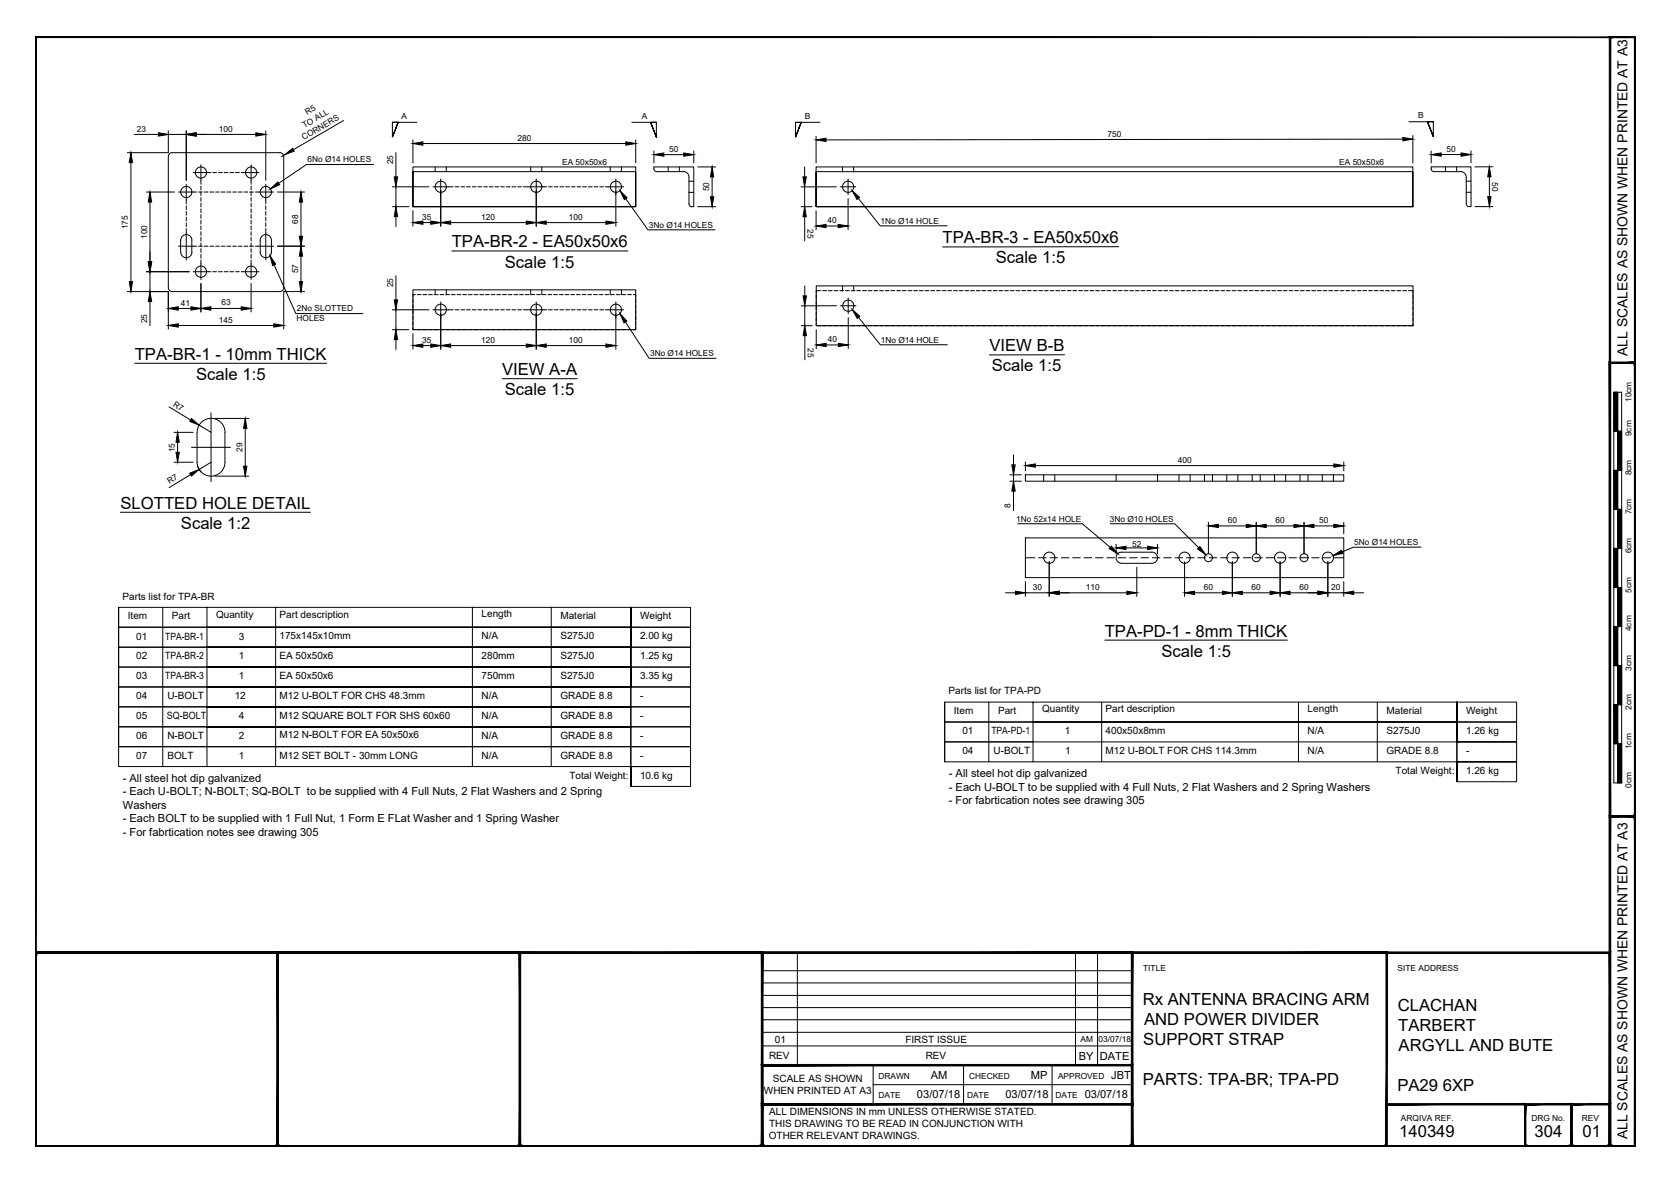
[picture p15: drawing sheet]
<svg xmlns="http://www.w3.org/2000/svg" width="420mm" height="297mm" viewBox="0 0 420 297" stroke-linecap="round" stroke-linejoin="round" font-family="sans-serif">
<defs><g id="words">
<g font-size="4.2">
<text x="113.5" y="62.2">TPA-BR-2 - EA50x50x6</text>
<text x="236.9" y="61.2">TPA-BR-3 - EA50x50x6</text>
<text x="126.9" y="67.2">Scale 1:5</text>
<text x="250.2" y="66.2">Scale 1:5</text>
<text x="248.6" y="88.3">VIEW B-B</text>
<text x="33.9" y="90.4">TPA-BR-1 - 10mm THICK</text>
<text x="49.3" y="95.5">Scale 1:5</text>
<text x="126.2" y="94.3">VIEW A-A</text>
<text x="249.2" y="93.3">Scale 1:5</text>
<text x="126.9" y="99.3">Scale 1:5</text>
<text x="30.3" y="127.8">SLOTTED HOLE DETAIL</text>
<text x="45.5" y="132.9">Scale 1:2</text>
<text x="277.6" y="160">TPA-PD-1 - 8mm THICK</text>
<text x="291.9" y="165">Scale 1:5</text>
<text x="287.2" y="252.5">Rx ANTENNA BRACING ARM</text>
<text x="287.5" y="257.5">AND POWER DIVIDER</text>
<text x="351.2" y="254">CLACHAN</text>
<text x="287.3" y="262.6">SUPPORT STRAP</text>
<text x="351.4" y="259">TARBERT</text>
<text x="351.5" y="264.1">ARGYLL AND BUTE</text>
<text x="287.2" y="272.6">PARTS: TPA-BR; TPA-PD</text>
<text x="351.1" y="274.1">PA29 6XP</text>
<text x="351.6" y="285.7">140349</text>
<text x="385.6" y="285.7">304</text>
<text x="397.7" y="285.7">01</text>
</g>
<g font-size="3.5">
<text x="409" y="89.4" transform="rotate(-90 409 89.4)">ALL SCALES AS SHOWN WHEN PRINTED AT A3</text>
<text x="409" y="286.3" transform="rotate(-90 409 286.3)">ALL SCALES AS SHOWN WHEN PRINTED AT A3</text>
</g>
<g font-size="2.8">
<text x="30.8" y="196.5">- All steel hot dip galvanized</text>
<text x="238.4" y="195.3">- All steel hot dip galvanized</text>
<text x="30.8" y="199.9">- Each U-BOLT; N-BOLT; SQ-BOLT to be supplied with 4 Full Nuts, 2 Flat Washers and 2 Spring</text>
<text x="30.9" y="203.2">Washers</text>
<text x="238.4" y="198.7">- Each U-BOLT to be supplied with 4 Full Nuts, 2 Flat Washers and 2 Spring Washers</text>
<text x="238.4" y="202.1">- For fabrtication notes see drawing 305</text>
<text x="30.8" y="206.6">- Each BOLT to be supplied with 1 Full Nut, 1 Form E FLat Washer and 1 Spring Washer</text>
<text x="30.8" y="210">- For fabrtication notes see drawing 305</text>
<text x="271.1" y="266.3">BY</text>
<text x="276.4" y="266.3">DATE</text>
<text x="233.9" y="271.1">AM</text>
<text x="259" y="271.1">MP</text>
<text x="279.3" y="271.1">JBT</text>
<text x="230.4" y="276">03/07/18</text>
<text x="252.7" y="276">03/07/18</text>
<text x="272.6" y="276">03/07/18</text>
</g>
<g font-size="2.5">
<text x="30.8" y="150.7">Parts list for TPA-BR</text>
<text x="32.1" y="155.7">Item</text>
<text x="43.2" y="155.7">Part</text>
<text x="54.3" y="155.2">Quantity</text>
<text x="70.2" y="155.2">Part description</text>
<text x="121" y="155.2">Length</text>
<text x="140.8" y="155.7">Material</text>
<text x="160.8" y="155.7">Weight</text>
<text x="34.3" y="160.7">01</text>
<text x="41.5" y="160.7">TPA-BR-1</text>
<text x="60" y="160.7">3</text>
<text x="70.2" y="160.7">175x145x10mm</text>
<text x="121" y="160.7">N/A</text>
<text x="140.8" y="160.7">S275J0</text>
<text x="160.8" y="160.7">2.00 kg</text>
<text x="34.3" y="165.7">02</text>
<text x="41.5" y="165.7">TPA-BR-2</text>
<text x="60" y="165.7">1</text>
<text x="70.2" y="165.7">EA 50x50x6</text>
<text x="121" y="165.7">280mm</text>
<text x="140.8" y="165.7">S275J0</text>
<text x="160.8" y="165.7">1.25 kg</text>
<text x="34.3" y="170.7">03</text>
<text x="41.5" y="170.7">TPA-BR-3</text>
<text x="60" y="170.7">1</text>
<text x="70.2" y="170.7">EA 50x50x6</text>
<text x="121" y="170.7">750mm</text>
<text x="140.8" y="170.7">S275J0</text>
<text x="160.8" y="170.7">3.35 kg</text>
<text x="34.3" y="175.7">04</text>
<text x="42.1" y="175.7">U-BOLT</text>
<text x="59" y="175.7">12</text>
<text x="70.2" y="175.6">M12 U-BOLT FOR CHS 48.3mm</text>
<text x="121" y="175.7">N/A</text>
<text x="140.8" y="175.7">GRADE 8.8</text>
<text x="160.8" y="175.7">-</text>
<text x="238.4" y="174.5">Parts list for TPA-PD</text>
<text x="239.7" y="179.5">Item</text>
<text x="250.8" y="179.5">Part</text>
<text x="261.9" y="179">Quantity</text>
<text x="277.8" y="179">Part description</text>
<text x="328.6" y="179">Length</text>
<text x="348.4" y="179.5">Material</text>
<text x="368.4" y="179.5">Weight</text>
<text x="34.3" y="180.7">05</text>
<text x="34.3" y="185.7">06</text>
<text x="41.9" y="180.7">SQ-BOLT</text>
<text x="42.1" y="185.7">N-BOLT</text>
<text x="60" y="180.7">4</text>
<text x="60" y="185.7">2</text>
<text x="70.2" y="180.6">M12 SQUARE BOLT FOR SHS 60x60</text>
<text x="70.2" y="185.6">M12 N-BOLT FOR EA 50x50x6</text>
<text x="121" y="180.7">N/A</text>
<text x="121" y="185.7">N/A</text>
<text x="140.8" y="180.7">GRADE 8.8</text>
<text x="140.8" y="185.7">GRADE 8.8</text>
<text x="160.8" y="185.7">-</text>
<text x="160.8" y="180.7">-</text>
<text x="241.8" y="184.5">01</text>
<text x="249.1" y="184.5">TPA-PD-1</text>
<text x="267.6" y="184.5">1</text>
<text x="277.8" y="184.5">400x50x8mm</text>
<text x="328.6" y="184.5">N/A</text>
<text x="348.4" y="184.5">S275J0</text>
<text x="368.4" y="184.5">1.26 kg</text>
<text x="34.3" y="190.7">07</text>
<text x="42.1" y="190.7">BOLT</text>
<text x="60" y="190.7">1</text>
<text x="70.2" y="190.7">M12 SET BOLT - 30mm LONG</text>
<text x="121" y="190.7">N/A</text>
<text x="140.8" y="190.7">GRADE 8.8</text>
<text x="160.8" y="190.7">-</text>
<text x="241.8" y="189.5">04</text>
<text x="249.6" y="189.5">U-BOLT</text>
<text x="267.6" y="189.5">1</text>
<text x="277.8" y="189.4">M12 U-BOLT FOR CHS 114.3mm</text>
<text x="328.6" y="189.5">N/A</text>
<text x="348.4" y="189.5">GRADE 8.8</text>
<text x="368.4" y="189.5">-</text>
<text x="143.1" y="195.7">Total Weight:</text>
<text x="160.8" y="195.7">10.6 kg</text>
<text x="350.7" y="194.5">Total Weight:</text>
<text x="368.4" y="194.5">1.26 kg</text>
<text x="194.7" y="262">01</text>
<text x="227.5" y="262">FIRST ISSUE</text>
<text x="193.3" y="266.2">REV</text>
<text x="232.6" y="266.2">REV</text>
<text x="192" y="275">WHEN PRINTED AT A3</text>
<text x="194.2" y="272">SCALE AS SHOWN</text>
<text x="193.3" y="280.3">ALL DIMENSIONS IN mm UNLESS OTHERWISE STATED.</text>
<text x="193.2" y="286.3">OTHER RELEVANT DRAWINGS.</text>
<text x="193.3" y="283.3">THIS DRAWING TO BE READ IN CONJUNCTION WITH</text>
</g>
<g font-size="2.1">
<text x="77.2" y="28.9" transform="rotate(-30 77.2 28.9)">R5</text>
<text x="100.9" y="29.8">A</text>
<text x="161.3" y="29.8">A</text>
<text x="202.3" y="29.8">B</text>
<text x="356.3" y="29.7" transform="rotate(-1 356.3 29.7)">B</text>
<text x="34.4" y="33.1">23</text>
<text x="55" y="33.1">100</text>
<text x="76.4" y="35.2" transform="rotate(-30 76.4 35.2)">CORNERS</text>
<text x="76.5" y="32.2" transform="rotate(-30 76.5 32.2)">TO ALL</text>
<text x="130" y="35.3">280</text>
<text x="278.3" y="34.3">750</text>
<text x="77.3" y="40.8">6No Ø14 HOLES</text>
<text x="98.8" y="41.3" transform="rotate(-90 98.8 41.3)">25</text>
<text x="141.3" y="41.4">EA 50x50x6</text>
<text x="168.2" y="38.1">50</text>
<text x="336.5" y="41.4">EA 50x50x6</text>
<text x="363.5" y="38.1">50</text>
<text x="375" y="45.8" transform="rotate(90 375 45.8)">50</text>
<text x="178.2" y="48.1" transform="rotate(-90 178.2 48.1)">50</text>
<text x="32.2" y="57.6" transform="rotate(-90 32.2 57.6)">175</text>
<text x="74.9" y="56.2" transform="rotate(-90 74.9 56.2)">68</text>
<text x="106.1" y="55.2">35</text>
<text x="121" y="55.2">120</text>
<text x="142.9" y="55.2">100</text>
<text x="163.1" y="57.3">3No Ø14 HOLES</text>
<text x="202.9" y="57.6" transform="rotate(89 202.9 57.6)">25</text>
<text x="208" y="56.1">40</text>
<text x="221.3" y="56.2">1No Ø14 HOLE</text>
<text x="36.9" y="60.1" transform="rotate(-90 36.9 60.1)">100</text>
<text x="74.9" y="68.7" transform="rotate(-90 74.9 68.7)">57</text>
<text x="45.4" y="76.8">41</text>
<text x="55.6" y="76.8">63</text>
<text x="98.8" y="72.2" transform="rotate(-90 98.8 72.2)">25</text>
<text x="36.9" y="81.2" transform="rotate(-90 36.9 81.2)">25</text>
<text x="55" y="81.1">145</text>
<text x="74.5" y="80.8">HOLES</text>
<text x="74.6" y="78.3">2No SLOTTED</text>
<text x="106.1" y="86.1">35</text>
<text x="121" y="86.1">120</text>
<text x="142.9" y="86.1">100</text>
<text x="163.4" y="89.5">3No Ø14 HOLES</text>
<text x="203" y="87.5" transform="rotate(90 203 87.5)">25</text>
<text x="208" y="86">40</text>
<text x="221.3" y="86.1">1No Ø14 HOLE</text>
<text x="43.3" y="101.9" transform="rotate(31 43.3 101.9)">R7</text>
<text x="409.9" y="101" transform="rotate(-90 409.9 101)">10cm</text>
<text x="43.9" y="113.6" transform="rotate(-90 43.9 113.6)">15</text>
<text x="60.9" y="113.6" transform="rotate(-90 60.9 113.6)">29</text>
<text x="409.9" y="109.6" transform="rotate(-90 409.9 109.6)">9cm</text>
<text x="296" y="116.3">400</text>
<text x="409.9" y="119.5" transform="rotate(-90 409.9 119.5)">8cm</text>
<text x="42.6" y="121.7" transform="rotate(-31 42.6 121.7)">R7</text>
<text x="253.9" y="127.7" transform="rotate(-90 253.9 127.7)">8</text>
<text x="255.3" y="131.1">1No 52x14 HOLE</text>
<text x="278.9" y="131.1">3No Ø10 HOLES</text>
<text x="308.5" y="131.4">60</text>
<text x="320.5" y="131.4">60</text>
<text x="331.5" y="131.4">50</text>
<text x="409.9" y="129.3" transform="rotate(-90 409.9 129.3)">7cm</text>
<text x="284.5" y="137.5">52</text>
<text x="340.3" y="137">5No Ø14 HOLES</text>
<text x="409.9" y="139.1" transform="rotate(-90 409.9 139.1)">6cm</text>
<text x="259.5" y="148.3">30</text>
<text x="272.8" y="148.3">110</text>
<text x="302.5" y="148.3">60</text>
<text x="314.5" y="148.3">60</text>
<text x="326.5" y="148.3">60</text>
<text x="334.5" y="148.3">20</text>
<text x="409.9" y="148.9" transform="rotate(-90 409.9 148.9)">5cm</text>
<text x="409.9" y="158.6" transform="rotate(-90 409.9 158.6)">4cm</text>
<text x="409.9" y="168.6" transform="rotate(-90 409.9 168.6)">3cm</text>
<text x="409.9" y="178.3" transform="rotate(-90 409.9 178.3)">2cm</text>
<text x="409.9" y="188.3" transform="rotate(-90 409.9 188.3)">1cm</text>
<text x="409.9" y="198" transform="rotate(-90 409.9 198)">0cm</text>
<text x="287.3" y="243.9">TITLE</text>
<text x="351.2" y="243.9">SITE ADDRESS</text>
<text x="271.5" y="261.9">AM</text>
<text x="276.1" y="261.9">03/07/18</text>
<text x="220.8" y="271.1">DRAWN</text>
<text x="243.5" y="271.1">CHECKED</text>
<text x="265.9" y="271.1">APPROVED</text>
<text x="220.8" y="276">DATE</text>
<text x="243" y="276">DATE</text>
<text x="265.2" y="276">DATE</text>
<text x="352.1" y="281.6">ARQIVA REF.</text>
<text x="384.8" y="281.6">DRG No.</text>
<text x="397.5" y="281.6">REV</text>
</g>
</g></defs>
<g fill="none" stroke="#000" stroke-width=".25">
<path d="M33.7 33.8h6.1M42.3 32.9v5.5h-10.3M42.3 33.8h4.5M46.8 32.9v12.4M49.3 33.8h15M66.8 32.9v12.4M71.6 38.9l-.9 .5M86.3 30.3l-12.6 7.3M98.6 30.7h1.5l-1.5 3.8 1.5-3.8-1.5 3.8v-3.8h6.2M99.5 38.4v6.1M103.8 35.2v5.7M106.3 36.1h51"/>
<path d="M158.8 30.7h6.1v3.8l-1.4-3.8 1.4 3.8-1.4-3.8h1.4M159.8 35.2v5.7M164.3 38v2.9M166.8 38.9h5M174.3 38v2.9M205.1 34.2v6.7M206.1 30.7l-6.2 .1v3.7l1.4-3.8-1.4 3.8 1.4-3.8-1.4 .1M352.5 35l-144.9 .2M355 34.1v6.8M359.6 38v2.9M360.2 30.6h-1.5l1.5 3.7-1.5-3.7 1.5 3.7v-3.7h-6.2M362.1 38.8h5"/>
<path d="M369.6 37.9v3M32.9 40.9v29.9M36.8 48.3h7M37.7 50.8v15M44.8 48.3h4.6M46.8 46.3v4.9M46.8 51.7v1M46.8 53.1v1M46.8 54.6v.9M46.8 56v.9M46.8 57.4v7.9M48.5 43.4h4.5"/>
<path d="M49.9 48.3h.9M50.5 41.4v4.9M50.5 46.8v.9M50.5 48.2v.9M50.5 49.6v1M50.5 51.1v.9M50.5 52.5v.9M50.5 53.9v1M50.5 55.4v.9M50.5 56.8v.9M50.5 58.2v1M50.5 59.6v1"/>
<path d="M51.3 48.3h1M52.8 48.3h.9M53.5 43.4h.9M54.2 48.3h.9M54.9 43.4h.9M55.6 48.3h1M56.3 43.4h1M57 48.3h1M57.7 43.4h1M58.5 48.3h.9M59.2 43.4h.9M59.9 48.3h.9"/>
<path d="M60.6 43.4h4.5M61.3 48.3h1M62.7 48.3h1M63.1 41.4v4.9M63.1 46.8v.9M63.1 48.2v.9M63.1 49.6v1M63.1 51.1v.9M63.1 52.5v.9M63.1 53.9v1M63.1 55.4v.9M63.1 56.8v.9"/>
<path d="M63.1 58.2v1M63.1 59.6v1M64.2 48.3h4.6M66 59.2a1.41 1.41 0 0 1 1.4-.1 1.41 1.41 0 0 1 .8 1.3v3a1.41 1.41 0 0 1-1.4 1.4 1.41 1.41 0 0 1-1.4-1.4v-3l.1-.5zM66.8 46.3v4.9M66.8 51.7v1M66.8 53.1v1M66.8 54.6v.9M66.8 56v.9M66.8 57.4v7.9M69.8 48.3h6.7M75.6 50.8v8.6"/>
<path d="M93.9 41.3h-16.9l-7 4.8M98.6 46.9h9.2M98.6 51.9h4.2M99.5 46.9v5M99.5 54.4v2.5M103.8 42h56v9.9h-56h56v-8.8h-56v8.8zM103.8 52.9v4M106.3 55.9h2M108.8 46.9h5.1M109.4 42v1.1M110.8 45v11.9M112.1 42v1.1"/>
<path d="M113.2 55.9h19.1M114.4 46.9h.9M115.8 46.9h1M117.2 46.9h1M118.7 46.9h.9M120.1 46.9h.9M121.5 46.9h1M122.9 46.9h1M124.4 46.9h.9M125.8 46.9h1M127.2 46.9h1M128.7 46.9h.9"/>
<path d="M130.1 46.9h.9M131.5 46.9h1.2M132.8 46.9h4.6M133.4 42v1.1M134.8 45v11.9M136.2 42v1.1M137.3 55.9h15M137.8 46.9h1M139.3 46.9h.9M140.7 46.9h1M142.1 46.9h1M143.6 46.9h.9"/>
<path d="M145 46.9h1M146.4 46.9h1M147.9 46.9h.9M149.3 46.9h.9M150.7 46.9h1M152.1 46.9h4.6M153.4 42v1.1M154.8 45v11.9M156.2 42v1.1M157.2 49.9l5.6 7.9h16.9M164.3 42.4a.71 .71 0 0 0 .7 .7h6.7M164.3 42.4v-.4h10v9.9a.89 .89 0 0 1-1.2-.7l.1-6.7a1.41 1.41 0 0 0-1.5-1.4"/>
<path d="M167.9 42v1.2M170.7 42v1.1M173.1 48.3h1.2M173.1 45.6h1.2M175.3 51.9h4.5M175.3 42h4.5M179 44.5v4.9M201.3 51.9h2.8M202.2 42v2.5M202.2 47v4.9M202.2 54.5v6M205.1 42h149.9v9.9v-8.8h-149.9v8.8h149.9h-149.9z"/>
<path d="M205.1 53v4.7M207.6 56.8h3M210.1 46.9l-8.8 .1M211.1 46.9h4M211.7 42v1.2M213.1 45v3.9M213.1 49.9v7.8M214.5 42v1.2M215.7 49.8l5.5 7 16.8-.1M359.6 42.4a.71 .71 0 0 0 .8 .7h6.6M359.6 42.4v-.5h10l.1 10a.89 .89 0 0 1-1.2-.7v-6.7a1.41 1.41 0 0 0-1.5-1.4M363.2 41.9v1.2"/>
<path d="M366 41.9v1.2M368.4 48.3h1.2M368.4 45.5h1.2M370.7 51.9h4.5M374.3 44.4v5M375.2 41.9h-4.6M32 73.3h10.3v9.4M36.8 68.3h10.7M37.7 68.3v5M37.7 75.8v6.1M42.3 72.3v-32.9a.97 .97 0 0 1 1-1h27a1.01 1.01 0 0 1 1 1v32.9M42.3 72.3a1.01 1.01 0 0 0 1 1h27a1.01 1.01 0 0 0 1-1"/>
<path d="M44.8 77.5h3.2M44.8 61.9h4.6M45.4 60.4v3M45.4 60.4a1.41 1.41 0 0 1 1.4-1.5 1.41 1.41 0 0 1 1.4 1.5M45.4 63.4a1.41 1.41 0 0 0 1.4 1.4 1.41 1.41 0 0 0 1.4-1.4M48.2 60.4v3M48.5 68.3h4.5M49.9 61.9h.9M50.5 61.1v.9M50.5 62.5v.9M50.5 63.9v1M50.5 65.3v4.9"/>
<path d="M50.5 71.2v7.2M51.3 61.9h1M52.8 61.9h.9M53 77.5h7.6M53.5 68.3h.9M54.2 61.9h.9M54.9 68.3h.9M55.6 61.9h1M56.3 68.3h1M57 61.9h1M57.7 68.3h1M58.5 61.9h.9"/>
<path d="M59.2 68.3h.9M59.9 61.9h.9M60.6 68.3h4.5M61.3 61.9h1M62.7 61.9h1M63.1 61.1v.9M63.1 62.5v.9M63.1 63.9v1M63.1 65.3v4.9M63.1 71.2v7.2M64.2 61.9h4.6M68.9 66.6l5.4 12.2h16.9"/>
<path d="M69.8 61.9h6.7M75.6 64.4v6.4M76.5 73.3h-5.2v9.4M98.6 77.9h9.2M99.5 69.3v6.1M99.5 77.9v4.9M103.8 72.8h56v10h-56zM103.8 75.1v1M103.8 76.5v1M103.8 78v.9M103.8 79.4v.9M104.4 74h-.6v.6"/>
<path d="M104.8 74h1M106.3 74h.9M107.7 74h1M108.8 77.9h5.1M109.1 74h1M109.4 72.8v1.2M110.6 74h.9M110.8 75.9v11.9M112 74h1M112.1 72.8v1.2M113.4 74h1M113.5 63.1h44.3"/>
<path d="M114.4 77.9h.9M114.9 74h.9M115.8 77.9h1M116.3 74h.9M117.2 77.9h1M117.7 74h1M118.7 77.9h.9M119.1 74h1M120.1 77.9h.9M120.6 74h.9M121.5 77.9h1M122 74h.9"/>
<path d="M122.9 77.9h1M123.4 74h1M124.4 77.9h.9M124.8 74h1M125.8 77.9h1M126.3 74h.9M127.2 77.9h1M127.7 74h1M128.7 77.9h.9M129.1 74h1M130.1 77.9h.9M130.6 74h.9"/>
<path d="M131.5 77.9h1.2M132 74h1M132.8 77.9h4.6M133.4 72.8v1.2M133.4 74h1M134.8 75.9v11.9M134.9 74h.9M136.2 72.8v1.2M136.3 74h.9M137.7 74h1M137.8 77.9h1M139.1 74h1"/>
<path d="M139.3 77.9h.9M140.6 74h.9M140.7 77.9h1M142 74h.9M142.1 77.9h1M143.4 74h1M143.6 77.9h.9M144.9 74h.9M145 77.9h1M146.3 74h.9M146.4 77.9h1M147.7 74h1"/>
<path d="M147.9 77.9h.9M149.1 74h1M149.3 77.9h.9M150.6 74h.9M150.7 77.9h1M152 74h1M152.1 77.9h4.6M153.4 72.8v1.2M153.4 74h1M154.8 75.9v11.9M154.9 74h.9M156.2 72.8v1.2"/>
<path d="M156.3 74h.9M157.7 74h1M159.1 74h.7v.6M159.8 75.1v1M159.8 76.5v1M159.8 78v.9M159.8 79.4v.9M202.2 71.9v2.5M202.2 76.9v5M205.1 71.8h150v10.1h-150zM205.1 74.1v1M205.1 75.5v1"/>
<path d="M205.1 77v.9M205.1 78.4v1M205.1 79.8v1M206.3 73h-1.2v.6M206.7 73h1M208.2 73h.9M209.6 73h1M210.2 76.8l-8.9 .1M211 73h1M211.2 76.8h3.9M211.7 71.9v1.2M212.5 73h.9"/>
<path d="M213.1 74.9l.1 3.9M213.2 79.8v7.8M213.9 73h.9M214.5 71.9l.1 1.2M215.3 73h1M215.7 79.8l5.5 6.9 16.9-.1M216.8 73h.9M218.2 73h.9M219.6 73h1M221 73h1M222.5 73h.9M223.9 73h.9"/>
<path d="M225.3 73h1M226.7 73h1M228.2 73h.9M229.6 73h1M231 73h1M232.5 73h.9M233.9 73h1M235.3 73h1M236.8 73h.9M238.2 73h.9M239.6 73h1M241 73h1"/>
<path d="M242.5 73h.9M243.9 73h.9M245.3 73h1M246.7 73h1M248.2 73h.9M249.6 73h1M251 73h1M252.5 73h.9M253.9 73h1M255.3 73h1M256.8 73h.9M258.2 73h.9"/>
<path d="M259.6 73h1M261 73h1M262.5 73h.9M263.9 73h.9M265.3 73h1M266.7 73h1M268.2 73h.9M269.6 73h1M271 73h1M272.5 73h.9M273.9 73h1M275.3 73h1"/>
<path d="M276.8 73h.9M278.2 73h.9M279.6 73h1M281 73h1M281.1 62l-44.2 .1M282.5 73h.9M283.9 73h.9M285.3 73h1M286.8 73h.9M288.2 73h.9M289.6 73h1M291 73h1"/>
<path d="M292.5 73h.9M293.9 73h1M295.3 73h1M296.8 73h.9M298.2 73h1M299.6 73h1M301.1 73h.9M302.5 73h.9M303.9 73h1M305.3 73h1M306.8 73h.9M308.2 73h.9"/>
<path d="M309.6 73h1M311.1 73h.9M312.5 73h.9M313.9 73h1M315.3 73h1M316.8 73h.9M318.2 73h1M319.6 73h1M321.1 73h.9M322.5 73h.9M323.9 73h1M325.3 73h1"/>
<path d="M326.8 73h.9M328.2 73h.9M329.6 73h1M331.1 73h.9M332.5 73h.9M333.9 73h1M335.4 73h.9M336.8 73h.9M338.2 73h1M339.6 73h1M341.1 73h.9M342.5 73h.9"/>
<path d="M343.9 73h1M345.3 73h1M346.8 73h.9M348.2 73h1M349.6 73h1M351.1 73h.9M352.5 73h.9M353.9 73h1.2v.6M355.1 74.1v1M355.1 75.5v1M355.1 77v.9M355.1 78.4v1"/>
<path d="M355.1 79.8v1M33.9 91.3h48.2M44.8 81.8h24M98.6 82.8h4.2M99.5 85.3v2.5M103.8 82.3v.5h.6M103.8 80.8v1M103.8 83.8v4M104.8 82.8h1M106.3 86.8h2M106.3 82.8h.9M107.7 82.8h1"/>
<path d="M109.1 82.8h1M110.6 82.8h.9M112 82.8h1M113.2 86.8h19.1M113.4 82.8h1M114.9 82.8h.9M116.3 82.8h.9M117.7 82.8h1M119.1 82.8h1M120.6 82.8h.9M122 82.8h.9M123.4 82.8h1"/>
<path d="M124.8 82.8h1M126.2 95.2h18.8M126.3 82.8h.9M127.7 82.8h1M129.1 82.8h1M130.6 82.8h.9M132 82.8h1M133.4 82.8h1M134.9 82.8h.9M136.3 82.8h.9M137.3 86.8h15M137.7 82.8h1"/>
<path d="M139.1 82.8h1M140.6 82.8h.9M142 82.8h.9M143.4 82.8h1M144.9 82.8h.9M146.3 82.8h.9M147.7 82.8h1M149.1 82.8h1M150.6 82.8h.9M152 82.8h1M153.4 82.8h1M154.9 82.8h.9"/>
<path d="M156.3 82.8h.9M157.1 80.9l6 9.1h16.8M157.7 82.8h1M159.8 82.3v.5h-.7M159.8 80.8v1M201.3 81.9h2.8M202.3 84.3v6.1M205.1 81.3v.6h1.2M205.1 82.8v4.8M206.7 81.9h1M208.2 81.9h.9M209.6 81.9h1"/>
<path d="M210.7 86.7h-3.1M211 81.9h1M212.5 81.9h.9M213.9 81.9h.9M215.3 81.9h1M216.8 81.9h.9M218.2 81.9h.9M219.6 81.9h1M221 81.9h1M222.5 81.9h.9M223.9 81.9h.9M225.3 81.9h1"/>
<path d="M226.7 81.9h1M228.2 81.9h.9M229.6 81.9h1M231 81.9h1M232.5 81.9h.9M233.9 81.9h1M235.3 81.9h1M236.8 81.9h.9M238.2 81.9h.9M239.6 81.9h1M241 81.9h1M242.5 81.9h.9"/>
<path d="M243.9 81.9h.9M245.3 81.9h1M246.7 81.9h1M248.2 81.9h.9M249.6 81.9h1M251 81.9h1M252.5 81.9h.9M253.9 81.9h1M255.3 81.9h1M256.8 81.9h.9M258.2 81.9h.9M259.6 81.9h1"/>
<path d="M261 81.9h1M262.5 81.9h.9M263.9 81.9h.9M265.3 81.9h1M266.7 81.9h1M267.5 89.2h-18.9M268.2 81.9h.9M269.6 81.9h1M271 81.9h1M272.5 81.9h.9M273.9 81.9h1M275.3 81.9h1"/>
<path d="M276.8 81.9h.9M278.2 81.9h.9M279.6 81.9h1M281 81.9h1M282.5 81.9h.9M283.9 81.9h.9M285.3 81.9h1M286.8 81.9h.9M288.2 81.9h.9M289.6 81.9h1M291 81.9h1M292.5 81.9h.9"/>
<path d="M293.9 81.9h1M295.3 81.9h1M296.8 81.9h.9M298.2 81.9h1M299.6 81.9h1M301.1 81.9h.9M302.5 81.9h.9M303.9 81.9h1M305.3 81.9h1M306.8 81.9h.9M308.2 81.9h.9M309.6 81.9h1"/>
<path d="M311.1 81.9h.9M312.5 81.9h.9M313.9 81.9h1M315.3 81.9h1M316.8 81.9h.9M318.2 81.9h1M319.6 81.9h1M321.1 81.9h.9M322.5 81.9h.9M323.9 81.9h1M325.3 81.9h1M326.8 81.9h.9"/>
<path d="M328.2 81.9h.9M329.6 81.9h1M331.1 81.9h.9M332.5 81.9h.9M333.9 81.9h1M335.4 81.9h.9M336.8 81.9h.9M338.2 81.9h1M339.6 81.9h1M341.1 81.9h.9M342.5 81.9h.9M343.9 81.9h1"/>
<path d="M345.3 81.9h1M346.8 81.9h.9M348.2 81.9h1M349.6 81.9h1M351.1 81.9h.9M352.5 81.9h.9M355.1 81.3v.6h-1.2M405.5 98.6h2v98.1h-2zM406.5 98.6v98.1M42.5 102.3l5.4 3.2M43.7 108.6h4.8M43.7 116.2h4.8"/>
<path d="M44.6 111.1v2.6M47.9 119.3l-5.4 3.3M48.1 112.4h9.8M49.5 108.6v7.6M49.5 108.6a3.5 3.5 0 0 1 3.5-3.5 3.5 3.5 0 0 1 3.5 3.5v7.6a3.5 3.5 0 0 1-3.5 3.5 3.5 3.5 0 0 1-3.5-3.5M49.7 117.1l.9 1.6M50 106.8l3 1.8M53 103.8v17.3M53 116.2l-3 1.8M54 105.2h8.5M54 119.7h8.5M61.6 107.7v9.5"/>
<path d="M253.8 119.3h2.9M254.7 114.3v2.5M254.7 119.3v1.6M257.7 119.3h80v1.6h-80zM257.7 116.1v2.2M260.2 117h75M262.3 119.3v1.6M265.1 119.3v1.6M280.5 119.3v1.6M290.9 119.3v1.6M296.3 119.3v1.6M299.1 119.3v1.6"/>
<path d="M302.7 119.3v1.6M304.7 119.3v1.6M308.3 119.3v1.6M311.1 119.3v1.6M314.7 119.3v1.6M316.7 119.3v1.6M320.3 119.3v1.6M323.1 119.3v1.6M326.7 119.3v1.6M328.7 119.3v1.6M332.3 119.3v1.6M335.1 119.3v1.6"/>
<path d="M337.7 116.1v2.2M405.5 118.2h2M405.5 108.4h2M30.3 128.7h47.7M253.8 120.9h2.9M254.7 123.4v4.9M255.7 131.6h16.3l7 5.9M257.7 135.2h80v10h-80zM279 131.6h16.2l6 6M280.5 136.8v2.3M280.7 139.3l.7-.5h.5l7.6-.1a1.41 1.41 0 0 1 1.4 1.5 1.41 1.41 0 0 1-1.4 1.4h-7.6a1.41 1.41 0 0 1-1.3-.8 1.41 1.41 0 0 1 .1-1.5zM283 137.7h5.4"/>
<path d="M290.9 136.8v2.3M303.7 131.3v7.8M306.2 132.2h7M315.7 131.3v7.8M318.2 132.2h7M327.7 131.3v7.8M330.2 132.2h5M337.7 131.3v2.9M357.1 137.5h-17l-2.8 1.2M405.5 137.8h2M405.5 128h2M29.8 157.6h128.7h-106.5v5h-22.2z"/>
<path d="M29.8 152.6v35M40.9 152.6v40M52 152.6h-22.2v5h22.2v-5h106.5M69.3 152.6v40M118.7 152.6v40M138.5 152.6v40M158.5 152.6v10zM158.5 152.6h15v5h-15zM158.5 157.6h15v5h-15zM158.5 152.6v40M252.7 149h2.5M257.7 140.2h2.3"/>
<path d="M257.7 149h6M257.7 146.2v3.7M261 140.2h1.9M263.7 141.2v8.7M263.8 140.2h2M266.2 149h17M266.7 140.2h1.9M269.6 140.2h1.9M272.4 140.2h1.9M275.3 140.2h1.9M278.1 140.2h1.9M281 140.2h1.9"/>
<path d="M283.9 140.2h1.9M285.7 142.6v7.3M286.7 140.2h1.9M289.6 140.2h1.9M292.4 140.2h1.9M295.3 140.2h1.9M297.7 141.2v8.7M298.1 140.2h1.9M300.2 149h7M301 140.2h1.9M303.9 140.2h1.9M306.7 140.2h1.9"/>
<path d="M309.6 140.2h1.9M309.7 141.2v8.7M312.2 149h7M312.4 140.2h2M315.3 140.2h1.9M318.2 140.2h1.9M321 140.2h1.9M321.7 141.2v8.7M323.9 140.2h1.9M324.2 149h7M326.7 140.2h1.9M329.6 140.2h1.9"/>
<path d="M332.5 140.2h1.9M333.7 141.2v8.7M333.7 149h4M335.3 140.2h2.4M337.7 146.2v3.7M340.2 149h2.5M405.5 157.5h2M405.5 147.7h2M29.8 162.6h128.7h-106.5h106.5h-106.5v5h-22.2zM29.8 167.6h128.7h-106.5h106.5h-106.5h106.5h-106.5v5h-22.2zM29.8 172.6h128.7h-106.5h106.5h-106.5h106.5h-106.5h106.5h-106.5v5h-22.2zM29.8 177.6h128.7h-106.5h106.5h-106.5h106.5h-106.5h106.5h-106.5h106.5h-106.5v5h-22.2z"/>
<path d="M158.5 162.6v5v-5M158.5 167.6v5zM158.5 172.6h15v5h-15zM158.5 177.6h15v5h-15zM158.5 162.6h15v5h-15zM158.5 167.6h15v5h-15zM237.4 176.4v15.1M248.5 176.4v15.1M259.6 176.4h-22.2v5h22.2v-5h106.5M276.8 176.4v15.1M277.6 160.9h45.9M326.3 176.4v15.1"/>
<path d="M346.1 176.4v15.1M366.1 176.4v10zM366.1 176.4h15v5h-15zM366.1 176.4v15.1M405.5 177.1h2M405.5 167.3h2M158.5 182.6h-106.5h106.5h-106.5h106.5h-106.5h106.5h-106.5h106.5h-106.5h106.5h-106.5v10M158.5 182.6h-128.7v5h128.7M158.5 187.6h-128.7v5h128.7M158.5 192.6h15v5h-15zM158.5 182.6h15v5h-15zM158.5 187.6h15v5h-15z"/>
<path d="M237.4 181.4h128.7h-106.5v5h-22.2zM259.6 186.4v5.1M366.1 191.5h15v4.9h-15zM366.1 181.4h15v5h-15zM366.1 186.4h15v5.1h-15zM381.1 186.4h-143.7v5.1h143.7M405.5 186.9h2M200.4 239.4v28.3M270.3 239.4v28.3M275.8 239.4v28.3M191.5 250.1h93M191.5 247h93"/>
<path d="M191.5 243.9h93M191.5 256.3h93M191.5 253.2h93M191.5 259.4h93M191.5 262.8h93M219.4 267.7v9.8M219.4 272.6h65.1M242.1 267.7v9.8M264.4 267.7v9.8"/>
<circle cx="46.8" cy="48.2" r="1.41"/>
<circle cx="50.5" cy="43.4" r="1.41"/>
<circle cx="63.1" cy="43.4" r="1.41"/>
<circle cx="66.8" cy="48.2" r="1.41"/>
<circle cx="110.8" cy="46.9" r="1.41"/>
<circle cx="134.8" cy="46.9" r="1.41"/>
<circle cx="154.8" cy="46.9" r="1.41"/>
<circle cx="213.1" cy="46.9" r="1.41"/>
<circle cx="50.5" cy="68.3" r="1.41"/>
<circle cx="63.1" cy="68.3" r="1.41"/>
<circle cx="110.8" cy="77.8" r="1.41"/>
<circle cx="134.8" cy="77.8" r="1.41"/>
<circle cx="154.8" cy="77.8" r="1.41"/>
<circle cx="213.2" cy="76.8" r="1.41"/>
<circle cx="263.7" cy="140.2" r="1.41"/>
<circle cx="297.7" cy="140.2" r="1.41"/>
<circle cx="303.7" cy="140.2" r="1.01"/>
<circle cx="309.7" cy="140.2" r="1.41"/>
<circle cx="315.7" cy="140.2" r="1.01"/>
<circle cx="321.7" cy="140.2" r="1.41"/>
<circle cx="327.7" cy="140.2" r="1.01"/>
<circle cx="333.7" cy="140.2" r="1.41"/>
</g>
<g fill="#000" stroke="#000" stroke-width=".25">
<path d="M39.8 33.4l2.5 .4-2.5 .4zM46.8 33.8l2.5-.4v.8zM64.3 33.4l2.5 .4-2.5 .4zM71.6 38.9l1.9-1.6 .4 .7zM103.8 36.1l2.5-.5v.9zM157.3 35.6l2.5 .5-2.5 .4zM164.3 38.9l2.5-.5v.9zM171.8 38.4l2.5 .5-2.5 .4zM205.1 35.2l2.5-.5v.9zM352.5 34.5l2.5 .5-2.5 .4zM359.6 38.9l2.5-.5v.9zM367.1 38.4l2.5 .4-2.5 .5z"/>
<path d="M32.9 38.4l.4 2.5h-.8zM37.7 48.3l.4 2.5h-.8zM68 47.5l1.8-1.8 .5 .7zM75.2 59.4h.8l-.4 2.5zM75.6 48.3l.4 2.5h-.8zM99.5 51.9l.4 2.5h-.8zM99.1 44.5h.8l-.4 2.4zM103.8 55.9l2.5-.4v.9zM108.3 55.5l2.5 .4-2.5 .5zM110.8 55.9l2.4-.4v.9zM132.3 55.5l2.5 .4-2.5 .5zM134.8 55.9l2.5-.4v.9z"/>
<path d="M152.3 55.5l2.5 .4-2.5 .5zM155.8 47.9l1.8 1.8-.7 .5zM178.5 49.4h.9l-.4 2.5zM179 42l.4 2.5h-.9zM201.8 44.5h.8l-.4 2.5zM202.2 51.9l.4 2.6h-.8zM205.1 56.8l2.5-.4v.8zM210.6 56.4l2.5 .4-2.5 .4zM214.1 47.9l1.9 1.7-.6 .5zM373.9 49.4h.8l-.4 2.5zM374.3 41.9l.4 2.5h-.8zM32.5 70.8h.8l-.4 2.5z"/>
<path d="M37.3 65.8h.8l-.4 2.5zM37.7 73.3l.4 2.5h-.8zM42.3 77.5l2.5-.4v.8zM48 77.1l2.5 .4-2.5 .4zM50.5 77.5l2.5-.4v.8zM60.6 77.1l2.5 .4-2.5 .4zM67.9 64.3l1.4 2.1-.8 .3zM75.2 70.8h.8l-.4 2.5zM75.6 61.9l.4 2.5h-.8zM99.1 75.4h.8l-.4 2.5zM201.8 74.4h.9l-.5 2.5zM42.3 81.8l2.5-.4v.8z"/>
<path d="M68.8 81.4l2.5 .4-2.5 .4zM99.5 82.8l.4 2.5h-.8zM103.8 86.8l2.5-.4v.9zM108.3 86.4l2.5 .4-2.5 .5zM110.8 86.8l2.4-.4v.9zM132.3 86.4l2.5 .4-2.5 .5zM134.8 86.8l2.5-.4v.9zM152.3 86.4l2.5 .4-2.5 .5zM155.8 78.8l1.7 1.9-.7 .4zM202.2 81.9l.5 2.4h-.9zM205.1 86.7l2.5-.4v.8zM210.7 86.3l2.5 .4-2.5 .4z"/>
<path d="M214.2 77.8l1.9 1.7-.7 .5zM44.6 108.6l.4 2.5h-.8zM44.2 113.7h.8l-.4 2.5zM47.7 118.9l2.3-.9-1.9 1.6zM48.1 105.2l1.9 1.6-2.3-.9zM61.6 105.2l.4 2.5h-.8zM61.2 117.2h.8l-.4 2.5zM254.3 116.8h.8l-.4 2.5zM257.7 117l2.5-.4v.8zM335.2 116.6l2.5 .4-2.5 .4zM254.7 120.9l.4 2.5h-.8zM279.3 137.2l1.6 1.9-2.2-1.2z"/>
<path d="M280.5 137.7l2.5-.4v.8zM288.4 137.3l2.5 .4-2.5 .4zM301.5 137.4l1.5 2-2.1-1.5zM303.7 132.2l2.5-.4v.8zM313.2 131.8l2.5 .4-2.5 .4zM315.7 132.2l2.5-.4v.8zM325.2 131.8l2.5 .4-2.5 .4zM327.7 132.2l2.5-.4v.8zM335.2 131.8l2.5 .4-2.5 .4zM335 139.6l2.1-1.3 .3 .8zM255.2 148.6l2.5 .4-2.5 .4zM263.7 149l2.5-.4v.8z"/>
<path d="M283.2 148.6l2.5 .4-2.5 .4zM297.7 149l2.5-.4v.8zM307.2 148.6l2.5 .4-2.5 .4zM309.7 149l2.5-.4v.8zM319.2 148.6l2.5 .4-2.5 .4zM321.7 149l2.5-.4v.8zM331.2 148.6l2.5 .4-2.5 .4zM337.7 149l2.5-.4v.8z"/>
<path d="M8.9 9.3l.2 .1h401.6zM8.9 9.3h402l-.2 .1z"/>
<path d="M404.4 9.3l.3 .1zM404.4 9.3l.3 .1-.3 278.6zM404.7 9.4l-.3 278.6 .3-.1zM404.4 288l.3-.1z"/>
<path d="M404.6 9.3l.1 .1h6zM404.6 9.3h6.3l-.2 .1z"/>
<path d="M410.7 9.4v278.5l.2-278.6zM410.9 9.3v278.7l-.2-.1z"/>
<path d="M410.7 9.4v278.5l.2-278.6zM410.9 9.3v278.7l-.2-.1z"/>
<path d="M404.4 91l.3 .3 6.2-.3zM404.7 91.3l6.2-.3-.2 .3zM410.9 91l-.2 .3z"/>
<path d="M404.4 91l.3 114v-113.7zM404.4 91l.3 114-.3 .3z"/>
<path d="M405.5 98.6l1 9.8v-9.8zM405.5 98.6l1 9.8h-1z"/>
<path d="M410.9 91.1l-.2 .2 .2 113.9zM410.7 91.3l.2 113.9-.2-.2zM410.7 205l.2 .3zM404.7 205h6l.2 .3zM404.7 205l-.3 .3h6.5z"/>
<path d="M405.5 118.2l1 9.8v-9.8zM405.5 118.2l1 9.8h-1z"/>
<path d="M406.5 108.4l1 9.8v-9.8zM406.5 108.4l1 9.8h-1z"/>
<path d="M405.5 137.8l1 9.8v-9.8zM405.5 137.8l1 9.8h-1z"/>
<path d="M406.5 128l1 9.8v-9.8zM406.5 128l1 9.8h-1z"/>
<path d="M405.5 157.5l1 9.8v-9.8zM405.5 157.5l1 9.8h-1z"/>
<path d="M406.5 147.6l1 9.9v-9.9zM406.5 147.6l1 9.9h-1z"/>
<path d="M405.5 177.1l1 9.8v-9.8zM405.5 177.1l1 9.8h-1z"/>
<path d="M406.5 167.3l1 9.8v-9.8zM406.5 167.3l1 9.8h-1z"/>
<path d="M406.5 186.9l1 9.8v-9.8zM406.5 186.9l1 9.8h-1z"/>
<path d="M404.4 205l.3 .3 6.2-.3zM404.7 205.3l6.2-.3-.2 .3zM410.9 205l-.2 .3z"/>
<path d="M410.9 205.1l-.2 .2 .2 82.7zM410.7 205.3l.2 82.7-.2-.1zM410.7 287.9l.2 .1z"/>
<path d="M8.9 239.2l.2 .4zM8.9 239.2l395.5 .4h-395.3zM8.9 239.2l395.5 .4 .3-.4z"/>
<path d="M9.1 239.6h60.5l.3-.4zM8.9 239.2h61l-60.8 .4zM8.9 239.2l.2 .4z"/>
<path d="M69.9 239.6h60.6l.3-.4zM69.6 239.2h61.2l-60.9 .4zM69.6 239.2l.3 48.7v-48.3zM69.6 239.2l.3 48.7-.3 .1zM69.6 288l.3-.1z"/>
<path d="M130.8 239.6h60.5l.4-.4zM130.5 239.2h61.2l-60.9 .4zM130.5 239.2l.3 48.7v-48.3zM130.5 239.2l.3 48.7-.3 .1zM130.5 288l.3-.1z"/>
<path d="M191.7 239.6h92.6l.4-.4zM191.3 239.2h93.4l-93 .4zM191.3 239.2l.4 48.7v-48.3zM191.3 239.2l.4 48.7-.4 .1zM191.3 288l.4-.1z"/>
<path d="M284.7 239.6h63.6l.3-.4zM284.3 239.2h64.3l-63.9 .4zM284.3 239.2l.4 48.7v-48.3zM284.3 239.2l.4 48.7-.4 .1zM284.3 288l.4-.1z"/>
<path d="M404.7 239.2l-.3 .4 .3 48.4zM404.4 239.6l.3 48.4-.3-.1zM404.4 287.9l.3 .1z"/>
<path d="M191.3 277.3l.4 .4 93-.4zM191.7 277.7l93-.4-.4 .4zM284.7 277.3l-.4 .4 .4 10.3zM284.3 277.7l.4 10.3-.4-.1zM284.3 287.9l.4 .1z"/>
<path d="M191.3 277.7h93.4l-.4-.4zM191.3 277.7l.4-.4h92.6zM191.3 267.5v10.2l.4-.4zM191.3 267.5l.4 .4v9.4zM191.3 267.5l.4 .4 93-.4zM191.7 267.9l93-.4-.4 .4zM284.7 267.5l-.4 .4 .4 9.8zM284.3 267.9l.4 9.8-.4-.4z"/>
<path d="M383.1 277.3l.3 .4 11.7-.4zM383.4 277.7l11.7-.4-.4 .4zM394.7 277.7l.4 10.3v-10.7zM394.7 277.7l.4 10.3-.4-.1zM394.7 287.9l.4 .1z"/>
<path d="M348.5 277.7h34.8v-.4zM348.5 277.3h34.8l-34.8 .4z"/>
<path d="M394.7 277.3l.4 .4 9.6-.4zM395.1 277.7l9.6-.4-.3 .4zM404.7 277.3l-.3 .4 .3 10.3zM404.4 277.7l.3 10.3-.3-.1zM404.4 287.9l.3 .1z"/>
<path d="M9.1 9.4l-.2 278.6 .2-.1zM8.9 9.3l.2 .1-.2 278.6z"/>
<path d="M9.1 239.6l-.2 48.4 .2-.1zM8.9 239.4l.2 .2-.2 48.4z"/>
<path d="M9.1 287.9l60.7 .1-.2-.1zM9.1 287.9l60.7 .1h-60.9z"/>
<path d="M69.6 287.9l.3 .1zM69.9 239.2v48.8l-.3-.1zM69.9 239.2l-.3 .4v48.3z"/>
<path d="M69.9 287.9l60.7 .1-.1-.1zM69.9 287.9l60.7 .1h-60.8z"/>
<path d="M130.5 287.9l.3 .1zM130.8 239.2v48.8l-.3-.1zM130.8 239.2l-.3 .4v48.3z"/>
<path d="M130.8 287.9l60.7 .1-.2-.1zM130.8 287.9l60.7 .1h-60.9z"/>
<path d="M191.3 287.9l.4 .1zM191.7 239.2v48.8l-.4-.1zM191.3 239.6v48.3l.4-48.7z"/>
<path d="M191.7 287.9l92.8 .1-.2-.1zM191.7 287.9l92.8 .1h-93z"/>
<path d="M284.3 287.9l.4 .1zM284.7 239.2v48.8l-.4-.1zM284.7 239.2l-.4 .4v48.3z"/>
<path d="M191.5 288h93l-.2-.1zM191.5 288l.2-.1h92.6zM191.3 288l.4-.1zM191.7 277.7v10.2l-.4 .1zM191.3 277.3v10.7l.4-10.3z"/>
<path d="M284.7 287.9l63.8 .1-.2-.1zM284.7 287.9l63.8 .1h-64z"/>
<path d="M348.3 287.9l.3 .1zM348.6 239.2v48.8l-.3-.1zM348.6 239.2l-.3 .4v48.3z"/>
<path d="M383.3 288h11.6l-.2-.1zM383.4 287.9h11.3l-11.4 .1zM383.1 288l.3-.1zM383.4 277.7v10.2l-.3 .1zM383.1 277.3v10.7l.3-10.3z"/>
<path d="M8.9 288h395.7l-.2-.1zM8.9 288l.2-.1h395.3zM8.9 239.4v48.6l.2-.1zM8.9 239.4l.2 .2v48.3z"/>
<path d="M394.9 288h9.7l-.2-.1zM394.9 288l.2-.1h9.3zM394.7 288l.4-.1zM395.1 277.7v10.2l-.4 .1zM394.7 277.3v10.7l.4-10.3z"/>
<path d="M9.1 287.9l401.8 .1-.2-.1zM9.1 287.9l401.8 .1h-402z"/>
<path d="M404.7 287.9l6.2 .1-.2-.1zM404.7 287.9l6.2 .1h-6.3z"/>
<path d="M404.6 288h6.3l-.2-.1zM404.7 287.9h6l-6.1 .1zM404.4 288l.3-.1zM404.7 205.3v82.6l-.3 .1zM404.4 205v83l.3-82.7z"/>
</g>
<use href="#words"/>
</svg>
